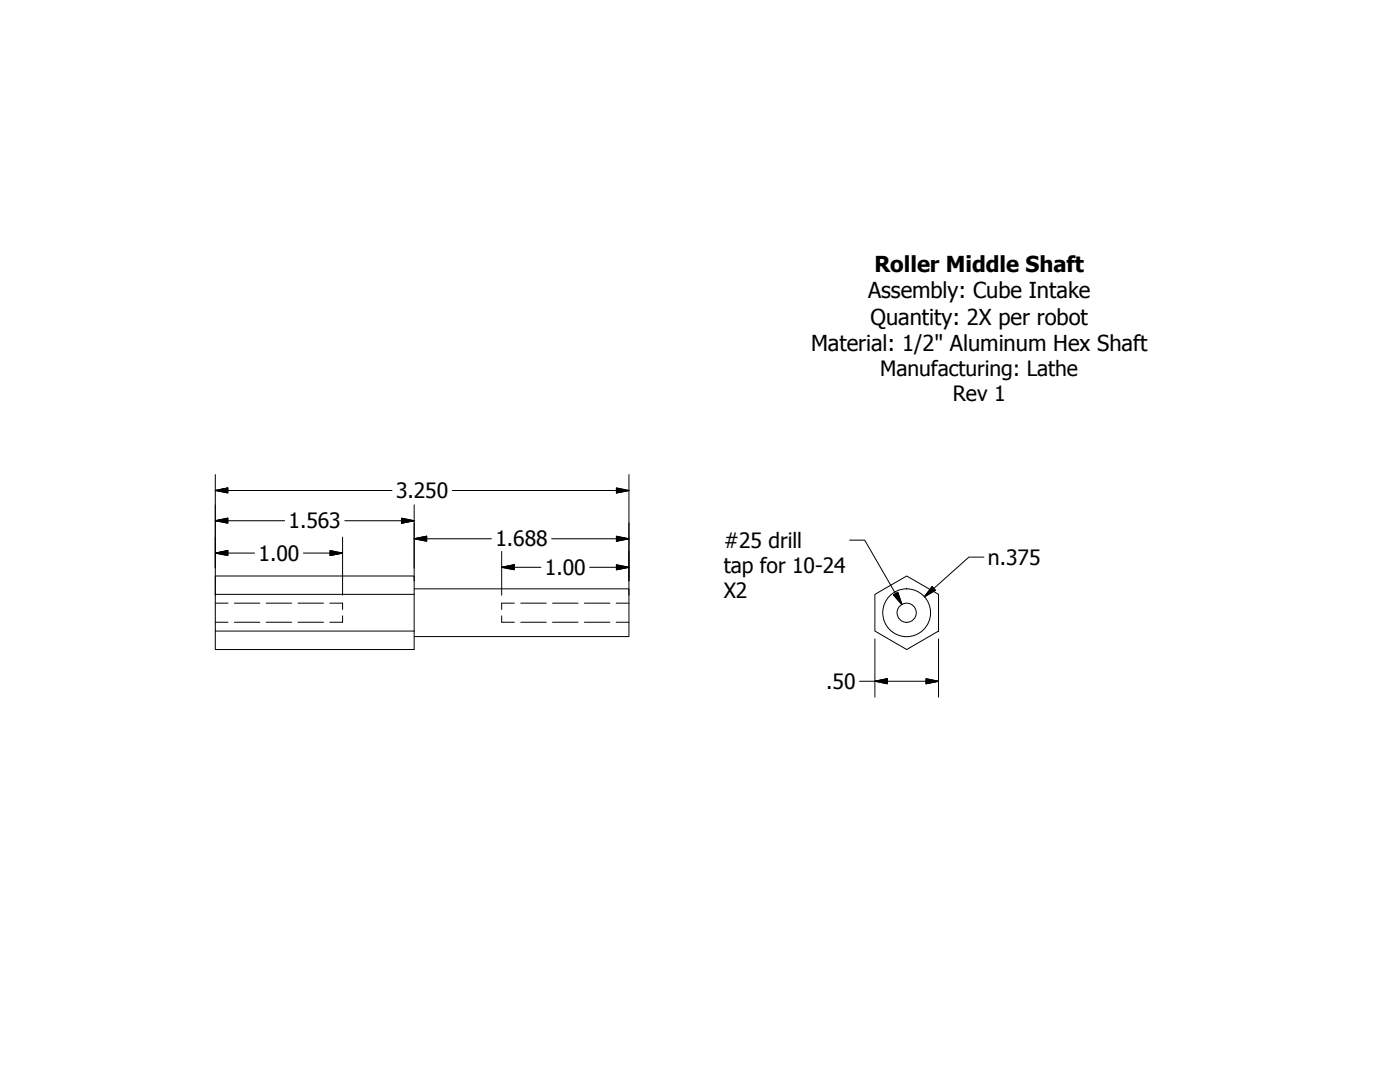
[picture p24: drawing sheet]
<svg xmlns="http://www.w3.org/2000/svg" width="279mm" height="216mm" viewBox="0 0 279 216" stroke-linecap="round" stroke-linejoin="round" font-family="sans-serif">
<defs><g id="words">
<g font-size="4.4">
<text x="173.2" y="59.5">Assembly: Cube Intake</text>
<text x="174.5" y="54.3">Roller Middle Shaft</text>
<text x="173.7" y="64.8">Quantity: 2X per robot</text>
<text x="161.9" y="70">Material: 1/2&quot; Aluminum Hex Shaft</text>
</g>
<text font-size="4.3" x="197.2" y="112.7">n.375</text>
<g font-size="4.2">
<text x="175.7" y="75.1">Manufacturing: Lathe</text>
<text x="190.2" y="80.1">Rev 1</text>
<text x="79" y="99.4">3.250</text>
<text x="57.6" y="105.4">1.563</text>
<text x="51.6" y="111.9">1.00</text>
<text x="98.9" y="109">1.688</text>
<text x="144.4" y="109.3">#25 drill</text>
<text x="108.8" y="114.7">1.00</text>
<text x="144.4" y="114.3">tap for 10-24</text>
<text x="144.4" y="119.3">X2</text>
<text x="164.9" y="137.5">.50</text>
</g>
</g></defs>
<!-- layer: Visible (ANSI) -->
<g fill="none" stroke="#000" stroke-width=".2">
<path d="M43 124.2h2.5M43 120.4h2.5M46.8 124.2h5.1M46.8 120.4h5.1M53.1 124.2h5.1M53.1 120.4h5.1M59.5 124.2h5.1M59.5 120.4h5.1M65.8 120.4h2.6v1.2M68.4 122.9v1.3h-2.6M100.1 122.9v1.3h2.6M102.7 120.4h-2.6v1.2"/>
<path d="M103.9 124.2h5.1M103.9 120.4h5.1M110.3 124.2h5.1M110.3 120.4h5.1M116.6 124.2h5.1M116.6 120.4h5.1M123 124.2h2.5M123 120.4h2.5"/>
</g>
<!-- layer: Visible Narrow (ANSI) -->
<g fill="none" stroke="#000" stroke-width=".2">
<path d="M43 114.9h39.7v3.7h-39.7zM43 118.6v7.3h39.7v3.7h-39.7v-3.7M82.7 117.5h42.8v9.5h-42.8M82.7 118.6v7.3M174.6 118.6l6.4-3.7 6.3 3.7v7.3l-6.3 3.7-6.4-3.7z"/>
<circle cx="180.9" cy="122.3" r="1.92"/>
<circle cx="180.9" cy="122.3" r="4.8"/>
</g>
<!-- layer: Symbol (ANSI) -->
<g fill="none" stroke="#000" stroke-width=".2">
<path d="M43 97.9l2.5-.5v1zM43 94.7v24.1M43 97.9h35.2M90.3 97.9h35.2M123 97.4l2.5 .5-2.5 .5zM125.5 94.7v24.1M43 110.4l2.5-.5v.9zM43 103.9l2.5-.5v1zM43 110.4h7.8M43 103.9h13.8M60.5 110.4h7.9M65.9 109.9l2.5 .5-2.5 .4z"/>
<path d="M68.4 107.2v11.6M68.8 103.9h13.9M80.2 103.4l2.5 .5-2.5 .5zM82.7 107.5l2.5-.5v1zM82.7 100.7v15.2M82.7 107.5h15.4M100.1 113.2l2.5-.5v1zM100.1 113.2h7.8M100.1 110v8.8M110.1 107.5h15.4M117.7 113.2h7.8M123 112.7l2.5 .5-2.5 .5z"/>
<path d="M123 107l2.5 .5-2.5 .5zM169.6 107.8h3l7.4 12.8M178.3 118.7l.9-.5 .8 2.4zM186 117.1l.7 .7-2.2 1.3zM196.4 111.2h-3l-8.9 7.9M171.5 135.9h15.8M174.6 135.9l2.5-.5v1zM174.6 127.5v11.6M184.8 135.4l2.5 .5-2.5 .5zM187.3 127.5v11.6"/>
</g>
<g fill="#000" stroke="#000" stroke-width=".2">
<path d="M43 97.9l2.5-.5zM43 97.9l2.5-.5v1zM123 98.4l2.5-.5zM123 97.4l2.5 .5-2.5 .5zM43 110.4l2.5-.5zM43 110.4l2.5-.5v.9zM43 103.9l2.5-.5zM43 103.9l2.5-.5v1zM65.9 110.8l2.5-.4zM65.9 109.9l2.5 .5-2.5 .4zM80.2 104.4l2.5-.5zM80.2 103.4l2.5 .5-2.5 .5z"/>
<path d="M82.7 107.5l2.5-.5zM82.7 107.5l2.5-.5v1zM100.1 113.2l2.5-.5zM100.1 113.2l2.5-.5v1zM123 113.7l2.5-.5zM123 112.7l2.5 .5-2.5 .5zM123 108l2.5-.5zM123 107l2.5 .5-2.5 .5zM178.3 118.7l1.7 1.9zM178.3 118.7l.9-.5 .8 2.4zM186 117.1l-1.5 2zM186 117.1l.7 .7-2.2 1.3z"/>
<path d="M174.6 135.9l2.5-.5zM174.6 135.9l2.5-.5v1zM184.8 136.4l2.5-.5zM184.8 135.4l2.5 .5-2.5 .5z"/>
</g>
<use href="#words"/>
</svg>
